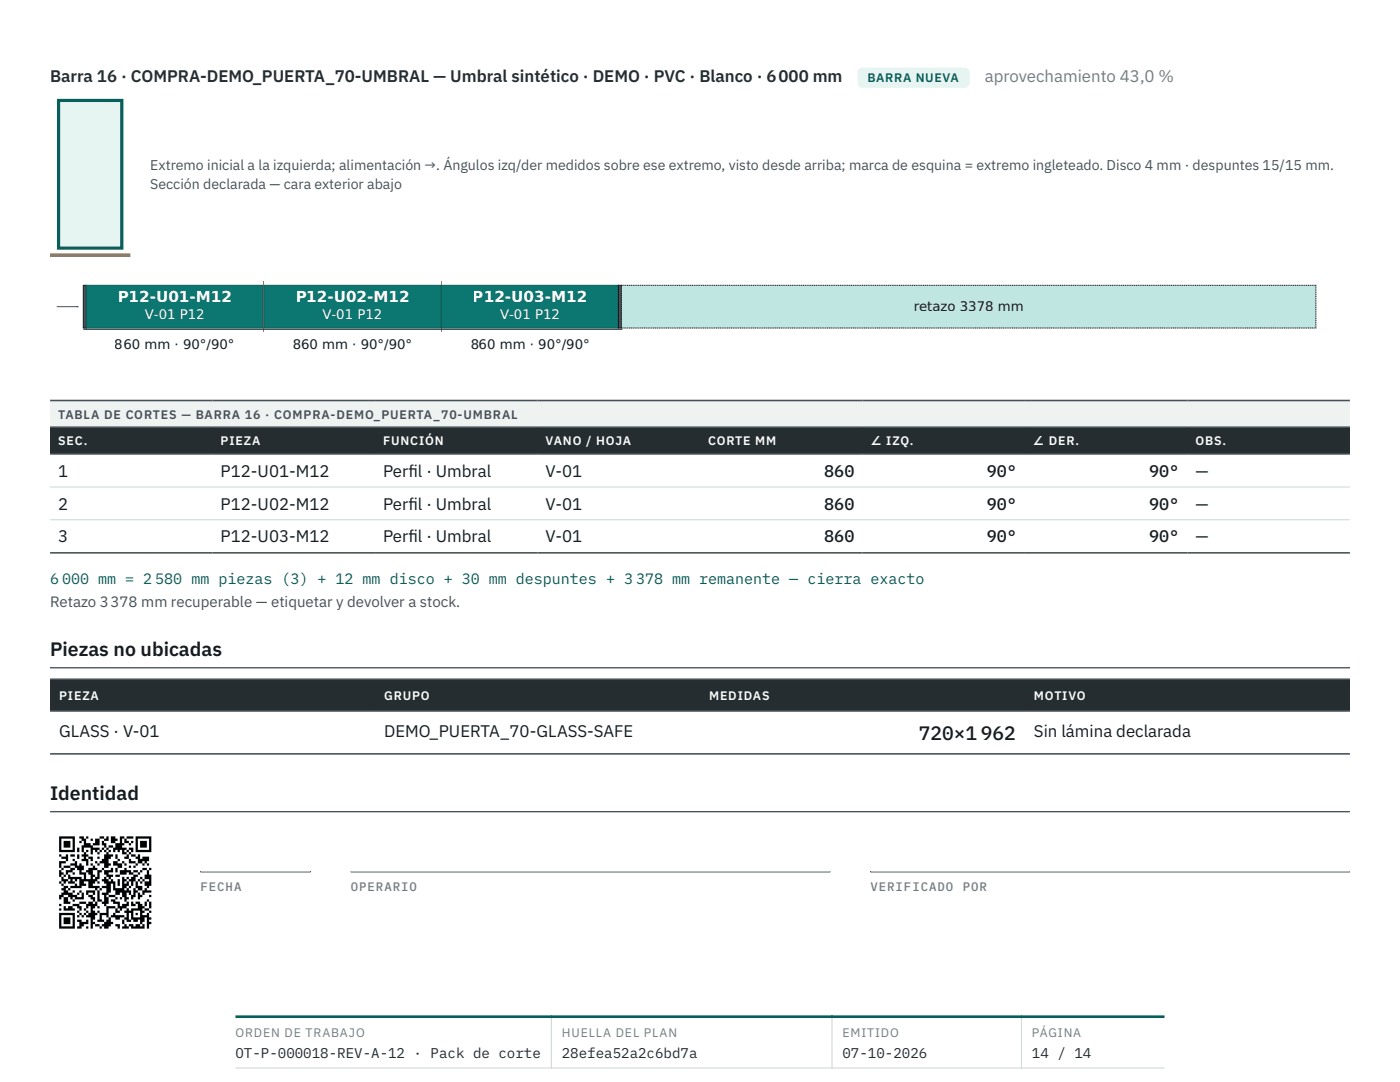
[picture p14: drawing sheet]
<svg xmlns="http://www.w3.org/2000/svg" width="279mm" height="216mm" viewBox="0 0 279 216" stroke-linecap="round" stroke-linejoin="round" font-family="sans-serif">
<defs><g id="words">
<g font-size="3.9" fill="#161c1f">
<text x="10" y="130.8">Piezas no ubicadas</text>
<text x="183.3" y="147.6">720×1 962</text>
<text x="10" y="159.6">Identidad</text>
</g>
<text font-size="3.4" fill="#252d31" x="10" y="16.4">Barra 16 · COMPRA-DEMO_PUERTA_70-UMBRAL — Umbral sintético · DEMO · PVC · Blanco · 6 000 mm</text>
<text font-size="3.4" fill="#727d82" x="196.5" y="16.4">aprovechamiento 43,0 %</text>
<g font-size="3.4" fill="#161c1f">
<text x="11.6" y="95.2">1</text>
<text x="44" y="95.2">P12-U01-M12</text>
<text x="76.5" y="95.2">Perf</text>
<text x="81.5" y="95.2">il · Umbral</text>
<text x="108.9" y="95.2">V-01</text>
<text x="164.5" y="95.2">860</text>
<text x="196.9" y="95.2">90°</text>
<text x="229.3" y="95.2">90°</text>
<text x="238.6" y="95.2">—</text>
<text x="11.6" y="101.7">2</text>
<text x="44" y="101.7">P12-U02-M12</text>
<text x="76.5" y="101.7">Perf</text>
<text x="81.5" y="101.7">il · Umbral</text>
<text x="108.9" y="101.7">V-01</text>
<text x="164.5" y="101.7">860</text>
<text x="196.9" y="101.7">90°</text>
<text x="229.3" y="101.7">90°</text>
<text x="238.6" y="101.7">—</text>
<text x="11.6" y="108.2">3</text>
<text x="44" y="108.2">P12-U03-M12</text>
<text x="76.5" y="108.2">Perf</text>
<text x="81.5" y="108.2">il · Umbral</text>
<text x="108.9" y="108.2">V-01</text>
<text x="164.5" y="108.2">860</text>
<text x="196.9" y="108.2">90°</text>
<text x="229.3" y="108.2">90°</text>
<text x="238.6" y="108.2">—</text>
<text x="11.8" y="147.1">GLASS · V-01</text>
<text x="76.6" y="147.1">DEMO_PUERTA_70-GLASS-SAFE</text>
<text x="206.4" y="147.1">Sin lámina declarada</text>
</g>
<g font-size="3" fill="#fcfdfc">
<text x="23.5" y="60.2">P12-U01-M12</text>
<text x="58.9" y="60.2">P12-U02-M12</text>
<text x="94.3" y="60.2">P12-U03-M12</text>
</g>
<text font-size="3" fill="#075f5a" x="10" y="116.5">6 000 mm = 2 580 mm piezas (3) + 12 mm disco + 30 mm despuntes + 3 378 mm remanente — cierra exacto</text>
<text font-size="3" fill="#465158" x="10" y="121">Retazo 3 378 mm recuperable — etiquetar y devolver a stock.</text>
<g font-size="2.8" fill="#465158">
<text x="30" y="34">Extremo inicial a la izquierda; alimentación →. Ángulos izq/der medidos sobre ese extremo, visto desde arriba; marca de esquina = extremo ingleteado. Disco 4 mm · despuntes 15/15 mm.</text>
<text x="30" y="37.7">Sección declarada — cara exterior abajo</text>
</g>
<g font-size="2.8" fill="#252d31">
<text x="47" y="211">OT-P-000018-REV-A-12 · Pack de corte</text>
<text x="112.1" y="211">28efea52a2c6bd7a</text>
<text x="168.1" y="211">07-10-2026</text>
<text x="205.9" y="211">14 / 14</text>
</g>
<g font-size="2.7" fill="#fcfdfc">
<text x="28.9" y="63.6">V-01 P12</text>
<text x="64.3" y="63.6">V-01 P12</text>
<text x="99.8" y="63.6">V-01 P12</text>
</g>
<g font-size="2.7" fill="#161c1f">
<text x="182.3" y="62">retazo 3378 mm</text>
<text x="22.9" y="69.7">860 mm · 90°/90°</text>
<text x="58.4" y="69.7">860 mm · 90°/90°</text>
<text x="93.8" y="69.7">860 mm · 90°/90°</text>
</g>
<text font-size="2.5" fill="#075f5a" x="173.1" y="16.4">BARRA NUEVA</text>
<text font-size="2.5" fill="#465158" x="11.6" y="83.5">TABLA DE CORTES — BARRA 16 · COMPRA-DEMO_PUERTA_70-UMBRAL</text>
<g font-size="2.5" fill="#fcfdfc">
<text x="11.6" y="88.8">SEC.</text>
<text x="44" y="88.8">PIEZA</text>
<text x="76.5" y="88.8">FUNCIÓN</text>
<text x="108.9" y="88.8">VANO / HOJA</text>
<text x="141.3" y="88.8">CORTE MM</text>
<text x="173.7" y="88.8">∠ IZQ.</text>
<text x="206.1" y="88.8">∠ DER.</text>
<text x="238.6" y="88.8">OBS.</text>
<text x="11.8" y="139.6">PIEZA</text>
<text x="76.6" y="139.6">GRUPO</text>
<text x="141.5" y="139.6">MEDIDAS</text>
<text x="206.4" y="139.6">MOTIVO</text>
</g>
<g font-size="2.5" fill="#727d82">
<text x="40" y="177.7">FECHA</text>
<text x="70" y="177.7">OPERARIO</text>
<text x="173.7" y="177.7">VERIFICADO POR</text>
<text x="47" y="206.9">ORDEN DE TRABAJO</text>
<text x="112.1" y="206.9">HUELLA DEL PLAN</text>
<text x="168.1" y="206.9">EMITIDO</text>
<text x="205.9" y="206.9">PÁGINA</text>
</g>
</g></defs>
<path d="M171.1 13.5h22.4v4h-22.4z" fill="#e6f4f2"/>
<path d="M10 79.9h259.4v5.3h-259.4z" fill="#eef3f2"/>
<g fill="#252d31">
<path d="M10 85.2h32.4v5.4h-32.4z"/>
<path d="M42.4 85.2h32.5v5.4h-32.5z"/>
<path d="M74.9 85.2h32.4v5.4h-32.4z"/>
<path d="M107.3 85.2h32.4v5.4h-32.4z"/>
<path d="M139.7 85.2h32.4v5.4h-32.4z"/>
<path d="M172.1 85.2h32.5v5.4h-32.5z"/>
<path d="M204.5 85.2h32.5v5.4h-32.5z"/>
<path d="M237 85.2h32.4v5.4h-32.4z"/>
</g>
<path d="M10 97.2h259.4M10 103.7h259.4" fill="none" stroke="#cdd5d6" stroke-width=".2"/>
<path d="M10 79.9h259.4M10 85.2h259.4M10 90.6h259.4M10 110.3h259.4" fill="none" stroke="#465158" stroke-width=".32"/>
<path d="M10 133.1h259.4zM10 133.1h259.4v.3h-259.4z" fill-rule="evenodd" fill="#465158"/>
<g fill="#252d31">
<path d="M10 135.5h64.9v6.4h-64.9z"/>
<path d="M74.9 135.5h64.8v6.4h-64.8z"/>
<path d="M139.7 135.5h64.8v6.4h-64.8z"/>
<path d="M204.5 135.5h64.9v6.4h-64.9z"/>
</g>
<path d="M10 135.5h259.4M10 141.9h259.4M10 150.4h259.4" fill="none" stroke="#465158" stroke-width=".32"/>
<path d="M10 161.8h259.4zM10 161.8h259.4v.3h-259.4z" fill-rule="evenodd" fill="#465158"/>
<path d="M11.7 20h12.6v29.5h-12.6z" fill="#e6f4f2" stroke="#075f5a" stroke-width=".63" stroke-linecap="butt"/>
<path d="M10 51.2h16z" fill="#000" stroke="#b25e09" stroke-width="1.3" stroke-linecap="butt"/>
<path d="M16.6 56.9h.6v8.6h-.6z" fill="#465158" stroke="#161c1f" stroke-width=".2"/>
<path d="M11.3 61.2h4.3z" fill="#000" stroke="#465158" stroke-width=".2"/>
<path d="M15.3 61l.4 .2-.4 .2z" fill="#465158"/>
<path d="M17.2 56.9h35.3v8.6h-35.3z" fill="#0b7770" stroke="#075f5a" stroke-width=".2"/>
<path d="M52.6 56.2v10" fill="none" stroke="#e56a32" stroke-width=".2"/>
<path d="M52.7 56.9h35.3v8.6h-35.3z" fill="#0b7770" stroke="#075f5a" stroke-width=".2"/>
<path d="M88.1 56.2v10" fill="none" stroke="#e56a32" stroke-width=".2"/>
<path d="M88.1 56.9h35.3v8.6h-35.3z" fill="#0b7770" stroke="#075f5a" stroke-width=".2"/>
<path d="M123.4 56.9h.6v8.6h-.6z" fill="#465158" stroke="#161c1f" stroke-width=".2"/>
<path d="M124 56.9h138.6v8.6h-138.6z" fill="#bfe6e0" stroke="#161c1f" stroke-width=".2" stroke-dasharray=".2 .1" stroke-linecap="butt"/>
<path d="M16.6 65.7h107.6z" fill="#000" stroke="#161c1f" stroke-width=".2"/>
<path d="M11.8 167.1h3.1zM15.8 167.1h.9zM17.2 167.1h.4zM19.9 167.1h.9zM21.2 167.1h.5zM22.1 167.1h.9zM23.9 167.1h.9zM25.3 167.1h1.3zM27.1 167.1h3.1zM11.8 167.6h.4zM14.5 167.6h.4zM16.3 167.6h.9zM18.1 167.6h.4zM19 167.6h.9zM20.8 167.6h.9zM22.1 167.6h1.4zM23.9 167.6h.5zM24.8 167.6h.5zM27.1 167.6h.4zM29.8 167.6h.4zM11.8 168h.4zM12.7 168h1.3zM14.5 168h.4zM15.8 168h.5zM16.7 168h.5zM19 168h.9zM20.3 168h.5zM22.1 168h.9zM23.9 168h.5zM24.8 168h.9zM26.2 168h.4zM27.1 168h.4zM28 168h1.3zM29.8 168h.4zM11.8 168.5h.4zM12.7 168.5h1.3zM14.5 168.5h.4zM16.7 168.5h1.4zM18.5 168.5h1.4zM20.3 168.5h.9zM23 168.5h1.8zM25.7 168.5h.5zM27.1 168.5h.4zM28 168.5h1.3zM29.8 168.5h.4zM11.8 168.9h.4zM12.7 168.9h1.3zM14.5 168.9h.4zM16.3 168.9h2.2zM20.8 168.9h.4zM21.7 168.9h.9zM23 168.9h1.4zM27.1 168.9h.4zM28 168.9h1.3zM29.8 168.9h.4zM11.8 169.4h.4zM14.5 169.4h.4zM15.4 169.4h.4zM16.3 169.4h.4zM18.1 169.4h1.8zM20.3 169.4h.5zM21.2 169.4h.5zM22.6 169.4h2.7zM25.7 169.4h.9zM27.1 169.4h.4zM29.8 169.4h.4zM11.8 169.8h3.1zM15.4 169.8h.4zM16.3 169.8h.4zM17.2 169.8h.4zM18.1 169.8h.4zM19 169.8h.4zM19.9 169.8h.4zM20.8 169.8h.4zM21.7 169.8h.4zM22.6 169.8h.4zM23.5 169.8h.4zM24.4 169.8h.4zM25.3 169.8h.4zM26.2 169.8h.4zM27.1 169.8h3.1zM16.7 170.3h.5zM18.1 170.3h.4zM19.4 170.3h.5zM21.2 170.3h.5zM24.4 170.3h.9zM25.7 170.3h.5zM11.8 170.7h.4zM13.1 170.7h.5zM14 170.7h.9zM15.4 170.7h.4zM16.3 170.7h1.3zM20.8 170.7h1.8zM23 170.7h.5zM25.3 170.7h.4zM26.2 170.7h.9zM27.5 170.7h.5zM12.2 171.2h1.4zM15.4 171.2h.4zM16.7 171.2h.5zM17.6 171.2h.9zM19.4 171.2h.5zM20.8 171.2h1.3zM23 171.2h.5zM24.8 171.2h.9zM27.1 171.2h.9zM28.4 171.2h1.4zM13.1 171.6h.5zM14.5 171.6h.4zM16.3 171.6h1.3zM18.1 171.6h.4zM20.3 171.6h1.4zM23.5 171.6h.4zM25.7 171.6h.5zM27.5 171.6h2.3zM11.8 172.1h1.3zM14.9 172.1h.5zM17.2 172.1h.4zM19 172.1h.4zM19.9 172.1h1.8zM22.6 172.1h.9zM24.4 172.1h.4zM25.7 172.1h1.4zM27.5 172.1h.9zM28.9 172.1h.4zM11.8 172.5h.4zM14 172.5h1.4zM15.8 172.5h.5zM17.2 172.5h.4zM18.1 172.5h.4zM19.4 172.5h.5zM20.8 172.5h1.3zM22.6 172.5h1.8zM24.8 172.5h.5zM27.1 172.5h.4zM28.4 172.5h.5zM29.3 172.5h.5zM11.8 173h.4zM12.7 173h1.3zM14.9 173h1.8zM18.5 173h.5zM20.8 173h.9zM23.5 173h.9zM25.7 173h.5zM26.6 173h.5zM12.2 173.4h.5zM14 173.4h.9zM15.4 173.4h1.3zM17.6 173.4h1.8zM20.3 173.4h.5zM22.1 173.4h.5zM23 173.4h.5zM24.8 173.4h.5zM28.4 173.4h.9zM29.8 173.4h.4zM11.8 173.8h.4zM13.1 173.8h1.4zM15.8 173.8h.5zM17.2 173.8h1.3zM19.4 173.8h.9zM20.8 173.8h1.8zM23 173.8h.5zM23.9 173.8h2.3zM26.6 173.8h.9zM28 173.8h.4zM29.3 173.8h.5zM11.8 174.3h.9zM13.1 174.3h.5zM14.5 174.3h.4zM15.8 174.3h1.4zM17.6 174.3h.9zM19.4 174.3h.5zM20.8 174.3h.9zM23.9 174.3h1.4zM25.7 174.3h.9zM27.5 174.3h.5zM29.3 174.3h.5zM11.8 174.7h.4zM12.7 174.7h.4zM13.6 174.7h.4zM16.7 174.7h.5zM18.1 174.7h.9zM19.4 174.7h.5zM21.2 174.7h1.4zM23 174.7h.9zM26.6 174.7h.9zM28.9 174.7h1.3zM12.2 175.2h.5zM13.6 175.2h2.7zM16.7 175.2h.5zM18.1 175.2h.4zM19 175.2h.9zM20.8 175.2h.4zM21.7 175.2h.4zM24.4 175.2h.4zM25.3 175.2h.4zM26.2 175.2h.9zM28 175.2h.4zM28.9 175.2h1.3zM12.2 175.6h1.4zM14 175.6h.5zM14.9 175.6h.5zM15.8 175.6h3.6zM20.3 175.6h1.4zM22.1 175.6h.5zM23.5 175.6h.4zM24.4 175.6h.9zM25.7 175.6h1.4zM27.5 175.6h.5zM28.4 175.6h.5zM29.8 175.6h.4zM11.8 176.1h.4zM12.7 176.1h.4zM13.6 176.1h1.3zM15.8 176.1h.9zM17.6 176.1h1.4zM19.4 176.1h.5zM20.8 176.1h2.2zM23.5 176.1h.4zM24.4 176.1h.4zM25.3 176.1h.4zM26.2 176.1h.4zM27.1 176.1h.4zM28 176.1h.4zM28.9 176.1h1.3zM12.2 176.5h.5zM14.9 176.5h.5zM15.8 176.5h1.4zM17.6 176.5h.9zM21.2 176.5h.9zM22.6 176.5h.4zM23.5 176.5h.4zM24.4 176.5h1.3zM26.2 176.5h.4zM27.1 176.5h.4zM28.9 176.5h1.3zM12.7 177h.9zM14 177h2.3zM17.6 177h2.3zM20.3 177h1.8zM22.6 177h.4zM24.4 177h.9zM25.7 177h.5zM27.1 177h1.3zM29.3 177h.5zM12.2 177.4h.9zM13.6 177.4h.4zM19 177.4h.4zM19.9 177.4h.4zM21.2 177.4h.9zM22.6 177.4h2.2zM25.3 177.4h.4zM26.6 177.4h.5zM27.5 177.4h.9zM28.9 177.4h.4zM12.7 177.9h.9zM14.5 177.9h.4zM15.8 177.9h.5zM17.2 177.9h1.8zM19.4 177.9h.5zM21.2 177.9h.9zM23 177.9h3.2zM26.6 177.9h.9zM28.4 177.9h1.8zM12.2 178.3h2.3zM15.4 178.3h.4zM16.3 178.3h.4zM17.2 178.3h.4zM18.5 178.3h.5zM19.4 178.3h.5zM20.3 178.3h1.4zM23 178.3h.9zM24.4 178.3h.9zM25.7 178.3h.5zM26.6 178.3h.5zM27.5 178.3h.5zM28.4 178.3h.5zM11.8 178.8h.9zM13.6 178.8h1.8zM16.3 178.8h.4zM17.6 178.8h.9zM19.4 178.8h.5zM20.8 178.8h.4zM21.7 178.8h1.3zM24.4 178.8h.9zM26.2 178.8h.9zM27.5 178.8h.9zM29.8 178.8h.4zM11.8 179.2h.4zM12.7 179.2h.9zM14 179.2h.5zM14.9 179.2h1.8zM18.1 179.2h.9zM19.4 179.2h.5zM20.8 179.2h.9zM23 179.2h.5zM23.9 179.2h.5zM24.8 179.2h.9zM26.2 179.2h.4zM27.5 179.2h.5zM12.7 179.7h.9zM14.5 179.7h.4zM18.5 179.7h.5zM19.4 179.7h.9zM20.8 179.7h.9zM22.1 179.7h.9zM24.8 179.7h.5zM29.3 179.7h.5zM12.7 180.1h1.3zM15.8 180.1h1.4zM17.6 180.1h.9zM19 180.1h.4zM20.3 180.1h1.4zM22.6 180.1h1.3zM25.3 180.1h.4zM26.2 180.1h.4zM27.1 180.1h.9zM28.9 180.1h.4zM29.8 180.1h.4zM11.8 180.6h.4zM14.5 180.6h1.3zM17.2 180.6h2.2zM20.8 180.6h.4zM23.5 180.6h.4zM24.4 180.6h1.3zM26.2 180.6h.9zM27.5 180.6h.9zM28.9 180.6h.4zM29.8 180.6h.4zM12.7 181h.4zM13.6 181h.9zM15.4 181h.9zM17.2 181h.4zM18.1 181h.9zM19.4 181h.5zM21.2 181h1.8zM23.5 181h1.8zM27.5 181h1.4zM29.8 181h.4zM11.8 181.5h.4zM12.7 181.5h2.2zM15.8 181.5h.5zM16.7 181.5h.5zM18.1 181.5h.4zM21.2 181.5h.5zM23 181.5h.5zM23.9 181.5h.5zM25.3 181.5h.4zM26.2 181.5h2.2zM28.9 181.5h.9zM15.4 181.9h.4zM17.2 181.9h.4zM18.1 181.9h.9zM19.4 181.9h.5zM21.2 181.9h.5zM23 181.9h.9zM24.8 181.9h1.8zM28 181.9h.9zM29.8 181.9h.4zM11.8 182.4h3.1zM15.8 182.4h.5zM16.7 182.4h.5zM17.6 182.4h1.8zM19.9 182.4h1.8zM22.6 182.4h.4zM25.3 182.4h.4zM26.2 182.4h.4zM27.1 182.4h.4zM28 182.4h.4zM29.3 182.4h.5zM11.8 182.8h.4zM14.5 182.8h.4zM15.4 182.8h.4zM16.3 182.8h.4zM17.2 182.8h1.8zM19.9 182.8h.4zM21.2 182.8h.5zM22.1 182.8h2.7zM25.3 182.8h.4zM26.2 182.8h.4zM28 182.8h1.8zM11.8 183.3h.4zM12.7 183.3h1.3zM14.5 183.3h.4zM18.1 183.3h.9zM19.9 183.3h.4zM21.7 183.3h.4zM23 183.3h.9zM24.8 183.3h.9zM26.2 183.3h2.7zM29.3 183.3h.9zM11.8 183.7h.4zM12.7 183.7h1.3zM14.5 183.7h.4zM15.4 183.7h.9zM17.2 183.7h.4zM18.1 183.7h.4zM19.4 183.7h1.4zM21.2 183.7h.9zM24.4 183.7h.4zM25.3 183.7h.9zM26.6 183.7h.9zM28 183.7h.9zM29.3 183.7h.5zM11.8 184.2h.4zM12.7 184.2h1.3zM14.5 184.2h.4zM15.8 184.2h1.8zM18.1 184.2h.9zM20.8 184.2h1.8zM24.4 184.2h.4zM28 184.2h.4zM29.3 184.2h.9zM11.8 184.6h.4zM14.5 184.6h.4zM15.8 184.6h.9zM18.1 184.6h.4zM19 184.6h.9zM20.3 184.6h1.8zM23 184.6h.9zM24.8 184.6h.5zM25.7 184.6h.9zM27.1 184.6h.9zM28.4 184.6h.5zM29.3 184.6h.5zM11.8 185.1h3.1zM15.4 185.1h.9zM17.2 185.1h.4zM18.1 185.1h.4zM19.9 185.1h.4zM20.8 185.1h.9zM23.5 185.1h.4zM24.4 185.1h1.3zM26.2 185.1h2.7zM29.3 185.1h.5z" fill="#000" stroke="#000" stroke-width=".45"/>
<g fill="#465158">
<path d="M40 173.9h22zM40 173.9h22v.2h-22z" fill-rule="evenodd"/>
<path d="M70 173.9h95.7zM70 173.9h95.7v.2h-95.7z" fill-rule="evenodd"/>
<path d="M173.7 173.9h95.7zM173.7 173.9h95.7v.2h-95.7z" fill-rule="evenodd"/>
</g>
<path d="M47 213.1h185.4M110 202.6v10.6M166 202.6v10.6M203.9 202.6v10.6" fill="none" stroke="#cdd5d6" stroke-width=".2"/>
<path d="M47 202.9h185.4" fill="none" stroke="#075f5a" stroke-width=".53"/>
<use href="#words"/>
</svg>
